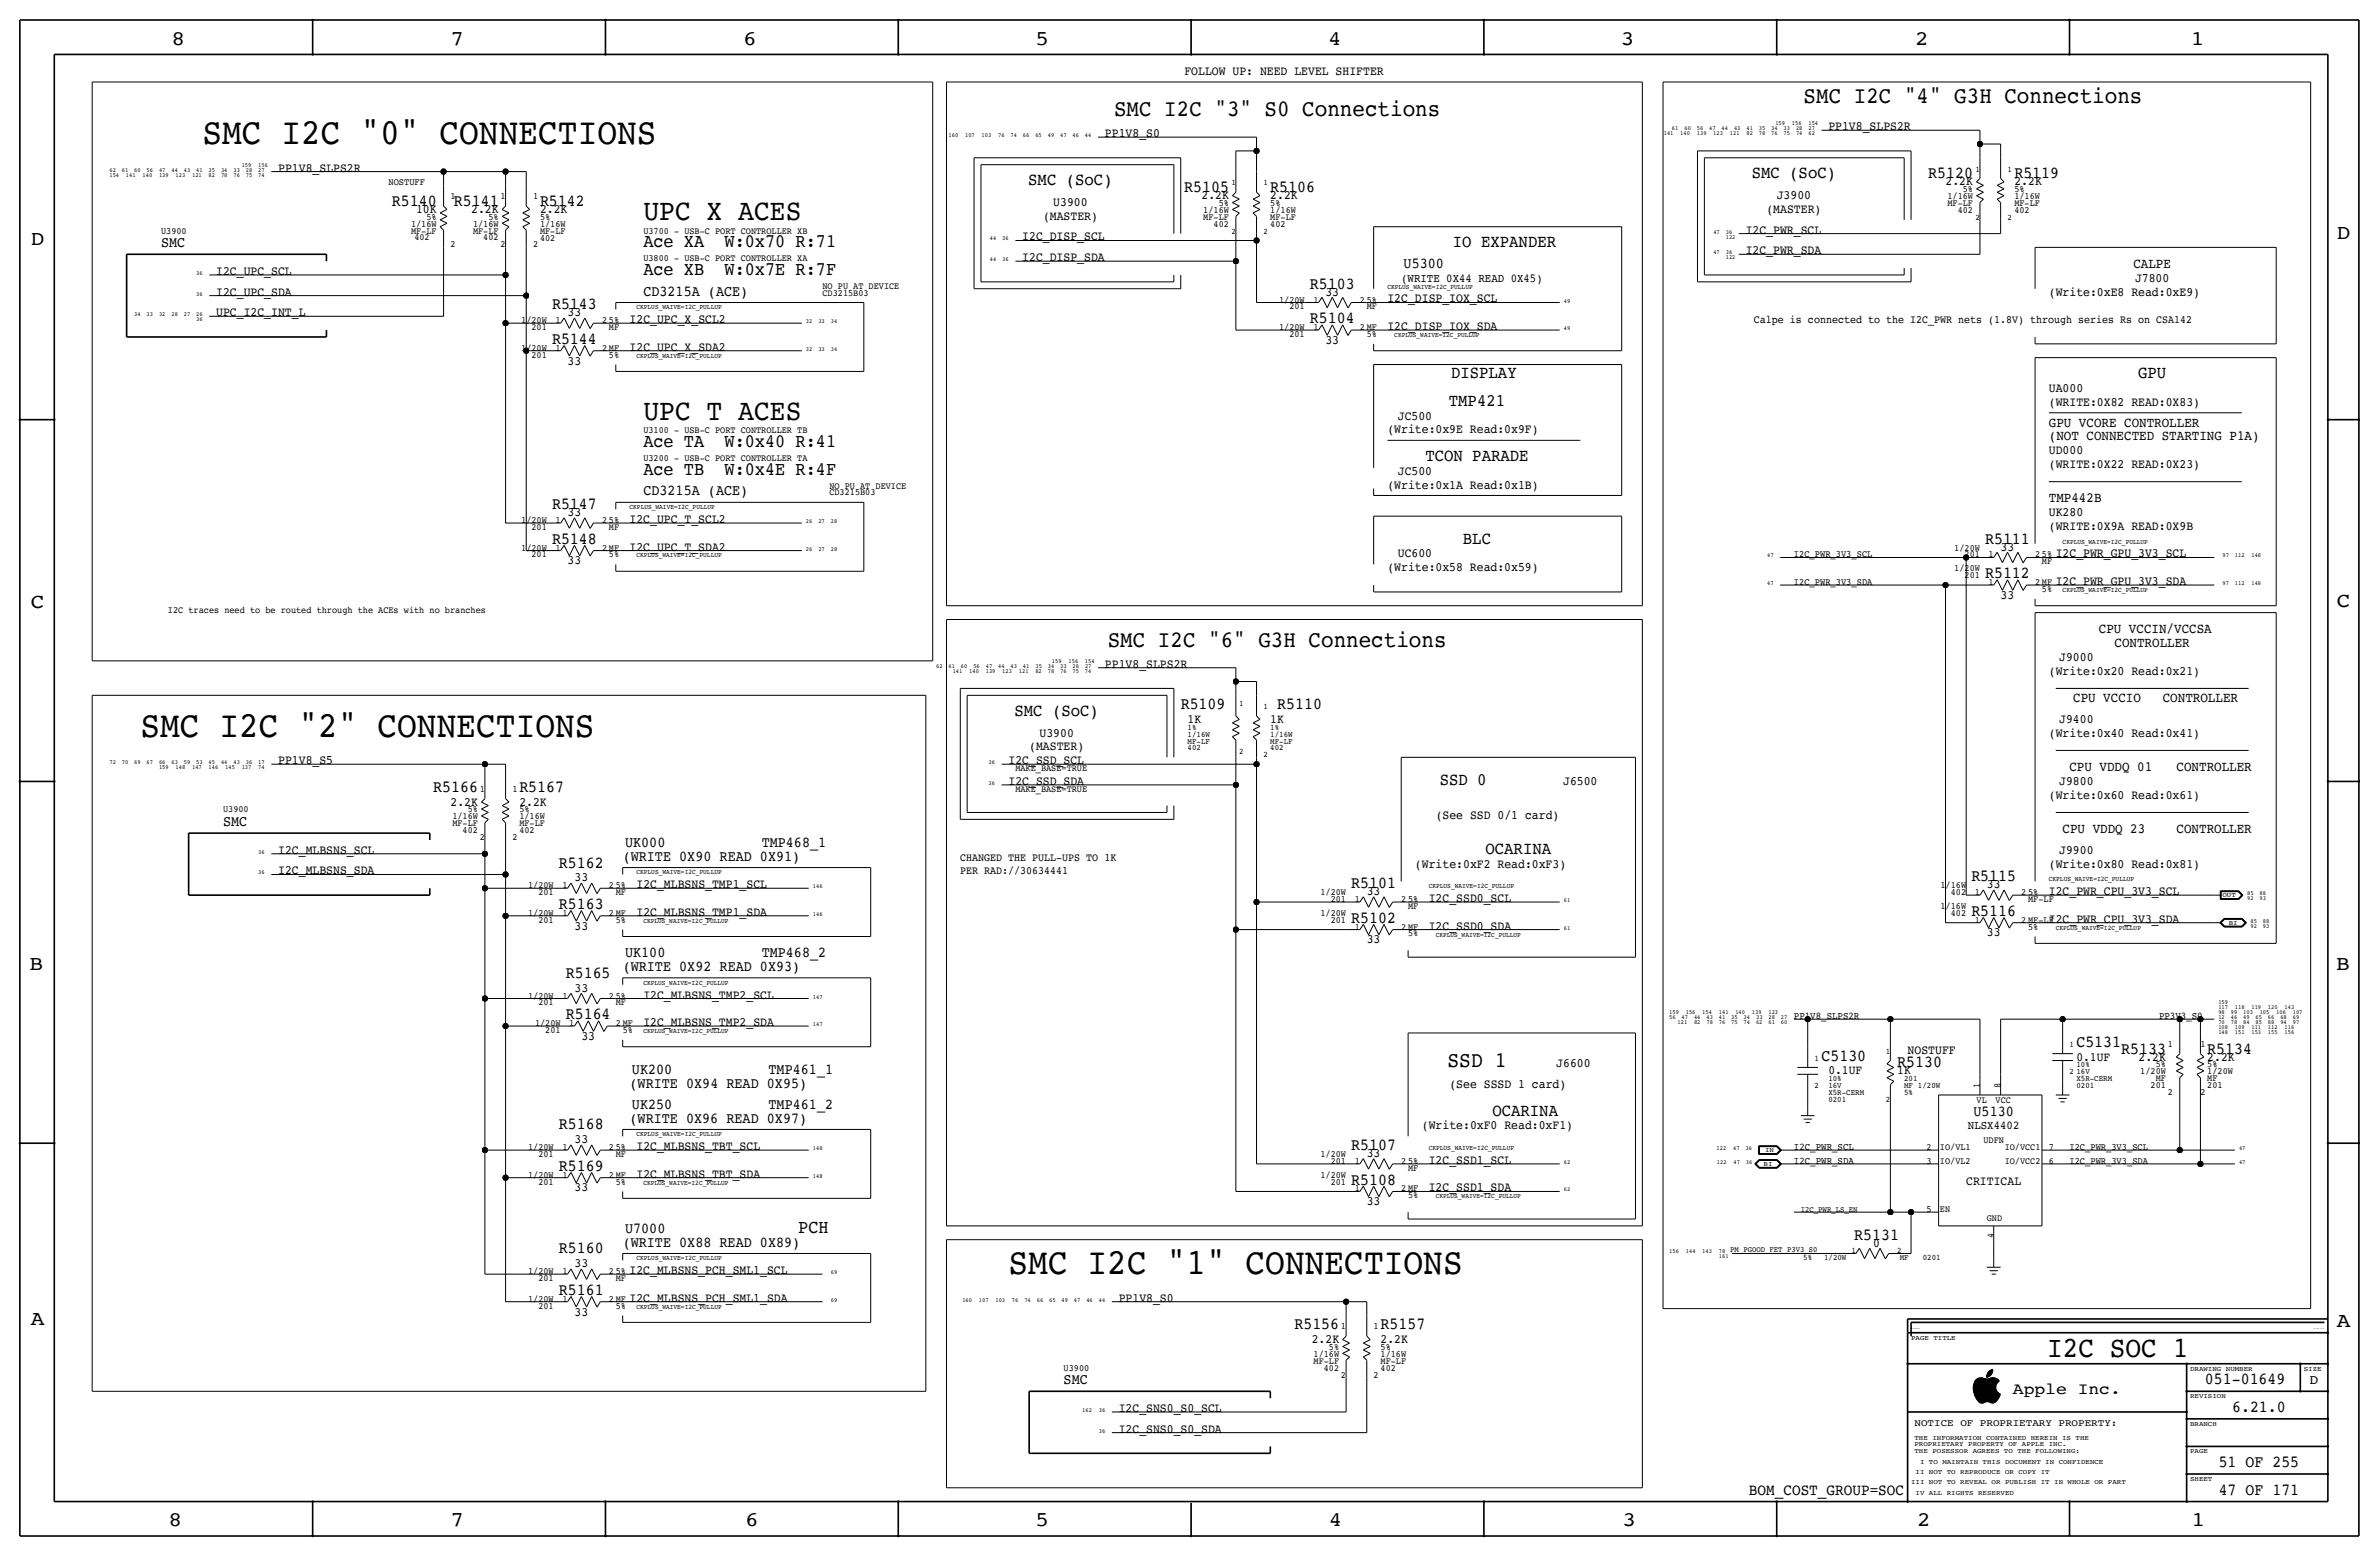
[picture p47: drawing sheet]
<svg xmlns="http://www.w3.org/2000/svg" width="877mm" height="574mm" viewBox="0 0 877 574" stroke-linecap="round" stroke-linejoin="round" font-family="sans-serif">
<defs><g id="words">
<g font-size="13.6">
<text x="74.6" y="53.1">SMC I2C &quot;0&quot; CONNECTIONS</text>
<text x="51.8" y="271.5">SMC I2C &quot;2&quot; CONNECTIONS</text>
<text x="371.8" y="469.6">SMC I2C &quot;1&quot; CONNECTIONS</text>
</g>
<g font-size="10.9">
<text x="237.2" y="81">UPC X ACES</text>
<text x="237.2" y="154.7">UPC T ACES</text>
</g>
<text font-size="10.8" x="754.7" y="500.1">I2C SOC 1</text>
<g font-size="8.6">
<text x="664.9" y="37.8">SMC I2C &quot;4&quot; G3H Connections</text>
<text x="410.7" y="42.9">SMC I2C &quot;3&quot; S0 Connections</text>
<text x="408.4" y="238.5">SMC I2C &quot;6&quot; G3H Connections</text>
</g>
<text font-size="8.1" x="533.7" y="393.4">SSD 1</text>
<g font-size="7.6">
<text x="63.2" y="16.5">8</text>
<text x="166.1" y="16.5">7</text>
<text x="274" y="16.5">6</text>
<text x="381.7" y="16.5">5</text>
<text x="489.7" y="16.5">4</text>
<text x="597.6" y="16.5">3</text>
<text x="706.1" y="16.5">2</text>
<text x="807.7" y="16.5">1</text>
<text x="861.5" y="88.1">D</text>
<text x="11.4" y="90.4">D</text>
<text x="11.4" y="224.3">C</text>
<text x="861.5" y="223.8">C</text>
<text x="10.8" y="357.6">B</text>
<text x="861.3" y="357.4">B</text>
<text x="11.3" y="488.4">A</text>
<text x="861.5" y="489.2">A</text>
<text x="62.2" y="562.6">8</text>
<text x="166" y="562.6">7</text>
<text x="274.8" y="562.6">6</text>
<text x="381.7" y="562.6">5</text>
<text x="489.9" y="562.6">4</text>
<text x="598.1" y="562.6">3</text>
<text x="706.8" y="562.6">2</text>
<text x="807.9" y="562.6">1</text>
</g>
<g font-size="7">
<text x="237.2" y="91.2">Ace XA</text>
<text x="267.1" y="91.2">W:0x70 R:71</text>
<text x="237.2" y="101.3">Ace XB</text>
<text x="267.1" y="101.3">W:0x7E R:7F</text>
<text x="237.2" y="164.8">Ace TA</text>
<text x="267.1" y="164.8">W:0x40 R:41</text>
<text x="237.2" y="175">Ace TB</text>
<text x="267.1" y="175">W:0x4E R:4F</text>
<text x="294.3" y="454.4">PCH</text>
</g>
<g font-size="6.5">
<text x="645.8" y="65.8">SMC (SoC)</text>
<text x="379.1" y="68.3">SMC (SoC)</text>
<text x="535.7" y="91.2">IO EXPANDER</text>
<text x="535" y="139.4">DISPLAY</text>
<text x="788.3" y="139.4">GPU</text>
<text x="534.1" y="149.6">TMP421</text>
<text x="525.5" y="169.9">TCON PARADE</text>
<text x="539.3" y="200.4">BLC</text>
<text x="374" y="263.9">SMC (SoC)</text>
<text x="530.8" y="289.3">SSD 0</text>
<text x="547.7" y="314.7">OCARINA</text>
<text x="550.2" y="411.2">OCARINA</text>
</g>
<g font-size="6.2">
<text x="710.9" y="65.8">R5120</text>
<text x="742.6" y="65.8">R5119</text>
<text x="436.6" y="70.9">R5105</text>
<text x="468.3" y="70.9">R5106</text>
<text x="144.5" y="75.9">R5140</text>
<text x="167.3" y="75.9">R5141</text>
<text x="199.1" y="75.9">R5142</text>
<text x="482.9" y="106.4">R5103</text>
<text x="203.5" y="114">R5143</text>
<text x="482.9" y="119.1">R5104</text>
<text x="203.5" y="126.7">R5144</text>
<text x="203.5" y="187.7">R5147</text>
<text x="203.5" y="200.4">R5148</text>
<text x="731.9" y="200.4">R5111</text>
<text x="731.9" y="213.1">R5112</text>
<text x="435.3" y="261.4">R5109</text>
<text x="470.9" y="261.4">R5110</text>
<text x="159.7" y="291.8">R5166</text>
<text x="191.5" y="291.8">R5167</text>
<text x="206.1" y="319.8">R5162</text>
<text x="498.2" y="327.4">R5101</text>
<text x="726.8" y="324.9">R5115</text>
<text x="206.1" y="335">R5163</text>
<text x="498.2" y="340.1">R5102</text>
<text x="726.8" y="337.6">R5116</text>
<text x="208.6" y="360.4">R5165</text>
<text x="208.6" y="375.7">R5164</text>
<text x="765.5" y="385.8">C5131</text>
<text x="782" y="388.4">R5133</text>
<text x="813.8" y="388.4">R5134</text>
<text x="671.5" y="390.9">C5130</text>
<text x="699.5" y="393.4">R5130</text>
<text x="206.1" y="416.3">R5168</text>
<text x="498.2" y="423.9">R5107</text>
<text x="206.1" y="431.5">R5169</text>
<text x="498.2" y="436.6">R5108</text>
<text x="683.6" y="456.9">R5131</text>
<text x="206.1" y="462">R5160</text>
<text x="206.1" y="477.3">R5161</text>
<text x="477.2" y="490">R5156</text>
<text x="509" y="490">R5157</text>
<text x="812.9" y="510.3">051-01649</text>
<text x="822.9" y="520.4">6.21.0</text>
<text x="818" y="540.8">51 OF 255</text>
<text x="818" y="550.9">47 OF 171</text>
</g>
<text font-size="6" x="742.1" y="513.9">Apple Inc.</text>
<text font-size="5.9" x="644.8" y="550.9">BOM_COST_GROUP=SOC</text>
<g font-size="5.6">
<text x="59.4" y="91.2">SMC</text>
<text x="517.5" y="98.8">U5300</text>
<text x="237.2" y="109">CD3215A (ACE)</text>
<text x="237.2" y="182.6">CD3215A (ACE)</text>
<text x="82.2" y="304.5">SMC</text>
<text x="229.6" y="317.2">(WRITE 0X90 READ 0X91)</text>
<text x="230.4" y="312.2">UK000</text>
<text x="280.8" y="312.2">TMP468_1</text>
<text x="230.4" y="352.8">UK100</text>
<text x="280.8" y="352.8">TMP468_2</text>
<text x="229.6" y="357.9">(WRITE 0X92 READ 0X93)</text>
<text x="233" y="396">UK200</text>
<text x="283.3" y="396">TMP461_1</text>
<text x="232.1" y="401.1">(WRITE 0X94 READ 0X95)</text>
<text x="232.1" y="413.8">(WRITE 0X96 READ 0X97)</text>
<text x="233" y="408.7">UK250</text>
<text x="283.3" y="408.7">TMP461_2</text>
<text x="727.6" y="411.2">U5130</text>
<text x="230.4" y="454.4">U7000</text>
<text x="229.6" y="459.5">(WRITE 0X88 READ 0X89)</text>
<text x="392.1" y="510.3">SMC</text>
</g>
<g font-size="5.2">
<text x="786.5" y="98.8">CALPE</text>
<text x="755.3" y="157.2">GPU VCORE CONTROLLER</text>
<text x="755.3" y="162.3">(NOT CONNECTED STARTING P1A)</text>
<text x="755.3" y="185.2">TMP442B</text>
<text x="773.8" y="233.4">CPU VCCIN/VCCSA</text>
<text x="779.6" y="238.5">CONTROLLER</text>
<text x="764.3" y="258.8">CPU VCCIO</text>
<text x="797.3" y="258.8">CONTROLLER</text>
<text x="762.9" y="284.2">CPU VDDQ 01</text>
<text x="802.4" y="284.2">CONTROLLER</text>
<text x="760.4" y="307.1">CPU VDDQ 23</text>
<text x="802.4" y="307.1">CONTROLLER</text>
</g>
<text font-size="5" x="851.5" y="510.3">D</text>
<g font-size="4.7">
<text x="436.7" y="27.7">FOLLOW UP: NEED LEVEL SHIFTER</text>
<text x="674.1" y="48">PP1V8_SLPS2R</text>
<text x="407.4" y="50.5">PP1V8_S0</text>
<text x="102.6" y="63.2">PP1V8_SLPS2R</text>
<text x="717.3" y="68.3">2.2K</text>
<text x="742.6" y="68.3">2.2K</text>
<text x="388.3" y="75.9">U3900</text>
<text x="442.9" y="73.4">2.2K</text>
<text x="468.3" y="73.4">2.2K</text>
<text x="655" y="73.4">J3900</text>
<text x="153.4" y="78.5">10K</text>
<text x="173.7" y="78.5">2.2K</text>
<text x="199.1" y="78.5">2.2K</text>
<text x="384.5" y="81">(MASTER)</text>
<text x="651.2" y="78.5">(MASTER)</text>
<text x="376.9" y="88.6">I2C_DISP_SCL</text>
<text x="643.6" y="86.1">I2C_PWR_SCL</text>
<text x="643.6" y="93.7">I2C_PWR_SDA</text>
<text x="79.7" y="101.3">I2C_UPC_SCL</text>
<text x="376.9" y="96.3">I2C_DISP_SDA</text>
<text x="787.1" y="103.9">J7800</text>
<text x="79.7" y="109">I2C_UPC_SDA</text>
<text x="488.7" y="109">33</text>
<text x="511.5" y="111.5">I2C_DISP_IOX_SCL</text>
<text x="755.3" y="109">(Write:0xE8 Read:0xE9)</text>
<text x="79.7" y="116.6">UPC_I2C_INT_L</text>
<text x="209.3" y="116.6">33</text>
<text x="232.1" y="119.1">I2C_UPC_X_SCL2</text>
<text x="511.5" y="121.7">I2C_DISP_IOX_SDA</text>
<text x="232.1" y="129.3">I2C_UPC_X_SDA2</text>
<text x="488.7" y="126.7">33</text>
<text x="209.3" y="134.4">33</text>
<text x="755.3" y="149.6">(WRITE:0X82 READ:0X83)</text>
<text x="755.3" y="144.5">UA000</text>
<text x="515.3" y="154.7">JC500</text>
<text x="511.5" y="159.8">(Write:0x9E Read:0x9F)</text>
<text x="755.3" y="167.4">UD000</text>
<text x="755.3" y="172.5">(WRITE:0X22 READ:0X23)</text>
<text x="515.3" y="175">JC500</text>
<text x="511.5" y="180.1">(Write:0x1A Read:0x1B)</text>
<text x="209.3" y="190.2">33</text>
<text x="755.3" y="190.2">UK280</text>
<text x="232.1" y="192.8">I2C_UPC_T_SCL2</text>
<text x="755.3" y="195.3">(WRITE:0X9A READ:0X9B</text>
<text x="232.1" y="202.9">I2C_UPC_T_SDA2</text>
<text x="737.6" y="202.9">33</text>
<text x="209.3" y="208">33</text>
<text x="515.3" y="205.5">UC600</text>
<text x="757.9" y="205.5">I2C_PWR_GPU_3V3_SCL</text>
<text x="511.5" y="210.6">(Write:0x58 Read:0x59)</text>
<text x="757.9" y="215.6">I2C_PWR_GPU_3V3_SDA</text>
<text x="737.6" y="220.7">33</text>
<text x="759.2" y="243.6">J9000</text>
<text x="407.4" y="246.1">PP1V8_SLPS2R</text>
<text x="755.3" y="248.7">(Write:0x20 Read:0x21)</text>
<text x="437.8" y="266.4">1K</text>
<text x="468.3" y="266.4">1K</text>
<text x="759.2" y="266.4">J9400</text>
<text x="383.2" y="271.5">U3900</text>
<text x="755.3" y="271.5">(Write:0x40 Read:0x41)</text>
<text x="102.6" y="281.7">PP1V8_S5</text>
<text x="371.8" y="281.7">I2C_SSD_SCL</text>
<text x="379.4" y="276.6">(MASTER)</text>
<text x="371.8" y="289.3">I2C_SSD_SDA</text>
<text x="576.3" y="289.3">J6500</text>
<text x="759.2" y="289.3">J9800</text>
<text x="166.1" y="296.9">2.2K</text>
<text x="191.5" y="296.9">2.2K</text>
<text x="755.3" y="294.4">(Write:0x60 Read:0x61)</text>
<text x="529.3" y="302">(See SSD 0/1 card)</text>
<text x="102.6" y="314.7">I2C_MLBSNS_SCL</text>
<text x="759.2" y="314.7">J9900</text>
<text x="102.6" y="322.3">I2C_MLBSNS_SDA</text>
<text x="521.7" y="319.8">(Write:0xF2 Read:0xF3)</text>
<text x="755.3" y="319.8">(Write:0x80 Read:0x81)</text>
<text x="211.8" y="324.9">33</text>
<text x="234.6" y="327.4">I2C_MLBSNS_TMP1_SCL</text>
<text x="503.9" y="329.9">33</text>
<text x="732.5" y="327.4">33</text>
<text x="755.3" y="329.9">I2C_PWR_CPU_3V3_SCL</text>
<text x="526.7" y="332.5">I2C_SSD0_SCL</text>
<text x="234.6" y="337.6">I2C_MLBSNS_TMP1_SDA</text>
<text x="755.3" y="340.1">I2C_PWR_CPU_3V3_SDA</text>
<text x="211.8" y="342.6">33</text>
<text x="503.9" y="347.7">33</text>
<text x="526.7" y="342.6">I2C_SSD0_SDA</text>
<text x="732.5" y="345.2">33</text>
<text x="211.8" y="365.5">33</text>
<text x="237.2" y="368">I2C_MLBSNS_TMP2_SCL</text>
<text x="214.3" y="383.3">33</text>
<text x="237.2" y="378.2">I2C_MLBSNS_TMP2_SDA</text>
<text x="703.3" y="388.4">NOSTUFF</text>
<text x="573.7" y="393.4">J6600</text>
<text x="674.1" y="396">0.1UF</text>
<text x="699.5" y="396">1K</text>
<text x="765.5" y="390.9">0.1UF</text>
<text x="788.4" y="390.9">2.2K</text>
<text x="813.8" y="390.9">2.2K</text>
<text x="534.4" y="401.1">(See SSSD 1 card)</text>
<text x="524.2" y="416.3">(Write:0xF0 Read:0xF1)</text>
<text x="211.8" y="421.4">33</text>
<text x="234.6" y="423.9">I2C_MLBSNS_TBT_SCL</text>
<text x="503.9" y="426.5">33</text>
<text x="526.7" y="429">I2C_SSD1_SCL</text>
<text x="234.6" y="434.1">I2C_MLBSNS_TBT_SDA</text>
<text x="724.9" y="436.6">CRITICAL</text>
<text x="211.8" y="439.2">33</text>
<text x="526.7" y="439.2">I2C_SSD1_SDA</text>
<text x="503.9" y="444.2">33</text>
<text x="690.6" y="459.5">0</text>
<text x="211.8" y="467.1">33</text>
<text x="232.1" y="469.6">I2C_MLBSNS_PCH_SML1_SCL</text>
<text x="232.1" y="479.8">I2C_MLBSNS_PCH_SML1_SDA</text>
<text x="412.4" y="479.8">PP1V8_S0</text>
<text x="211.8" y="484.9">33</text>
<text x="483.6" y="495">2.2K</text>
<text x="509" y="495">2.2K</text>
<text x="412.4" y="520.4">I2C_SNS0_S0_SCL</text>
<text x="412.4" y="528.1">I2C_SNS0_S0_SDA</text>
</g>
<g font-size="4.4">
<text x="516.6" y="103.9">(WRITE 0X44 READ 0X45)</text>
<text x="725.5" y="416.3">NLSX4402</text>
</g>
<g font-size="4.1">
<text x="646.6" y="119.1">Calpe is connected to the I2C_PWR nets (1.8V) through series Rs on CSA142</text>
<text x="354" y="317.2">CHANGED THE PULL-UPS TO 1K</text>
<text x="354" y="322.3">PER RAD://30634441</text>
</g>
<g font-size="3.8">
<text x="661.4" y="375.7">PP1V8_SLPS2R</text>
<text x="796" y="375.7">PP3V3_S0</text>
<text x="661.4" y="423.9">I2C_PWR_SCL</text>
<text x="661.4" y="429">I2C_PWR_SDA</text>
</g>
<text font-size="3.7" x="705.8" y="525.5">NOTICE OF PROPRIETARY PROPERTY:</text>
<g font-size="3.6">
<text x="143.2" y="68.3">NOSTUFF</text>
<text x="661.4" y="205.5">I2C_PWR_3V3_SCL</text>
<text x="661.4" y="215.6">I2C_PWR_3V3_SDA</text>
<text x="763" y="423.9">I2C_PWR_3V3_SCL</text>
<text x="763" y="429">I2C_PWR_3V3_SDA</text>
</g>
<g font-size="3.5">
<text x="723.6" y="70.9">5%</text>
<text x="742.6" y="70.9">5%</text>
<text x="166.1" y="73.4">1</text>
<text x="184.5" y="73.4">1</text>
<text x="196.5" y="73.4">1</text>
<text x="449.3" y="75.9">5%</text>
<text x="468.3" y="75.9">5%</text>
<text x="717.9" y="73.4">1/16W</text>
<text x="717.9" y="75.9">MF-LF</text>
<text x="742.6" y="73.4">1/16W</text>
<text x="742.6" y="75.9">MF-LF</text>
<text x="151.5" y="83.6">1/16W</text>
<text x="157.2" y="81">5%</text>
<text x="174.4" y="83.6">1/16W</text>
<text x="180.1" y="81">5%</text>
<text x="199.1" y="81">5%</text>
<text x="199.1" y="83.6">1/16W</text>
<text x="443.6" y="78.5">1/16W</text>
<text x="443.6" y="81">MF-LF</text>
<text x="447.4" y="83.6">402</text>
<text x="468.3" y="81">MF-LF</text>
<text x="468.3" y="83.6">402</text>
<text x="468.3" y="78.5">1/16W</text>
<text x="721.7" y="78.5">402</text>
<text x="742.6" y="78.5">402</text>
<text x="59.4" y="86.1">U3900</text>
<text x="151.5" y="86.1">MF-LF</text>
<text x="152.8" y="88.6">402</text>
<text x="174.4" y="86.1">MF-LF</text>
<text x="178.2" y="88.6">402</text>
<text x="199.1" y="86.1">MF-LF</text>
<text x="199.1" y="88.6">402</text>
<text x="237.2" y="86.1">U3700 - USB-C PORT CONTROLLER XB</text>
<text x="166.1" y="91.2">2</text>
<text x="184.5" y="91.2">2</text>
<text x="196.5" y="91.2">2</text>
<text x="237.2" y="96.3">U3800 - USB-C PORT CONTROLLER XA</text>
<text x="303.2" y="106.4">NO PU AT DEVICE</text>
<text x="303.2" y="109">CD3215B03</text>
<text x="471.6" y="111.5">1/20W</text>
<text x="484.2" y="111.5">1</text>
<text x="501.3" y="111.5">2</text>
<text x="503.9" y="111.5">5%</text>
<text x="192.2" y="119.1">1/20W</text>
<text x="204.8" y="119.1">1</text>
<text x="221.9" y="119.1">2</text>
<text x="224.5" y="119.1">5%</text>
<text x="475.4" y="114">201</text>
<text x="503.9" y="114">MF</text>
<text x="196" y="121.7">201</text>
<text x="224.5" y="121.7">MF</text>
<text x="471.6" y="121.7">1/20W</text>
<text x="475.4" y="124.2">201</text>
<text x="484.2" y="121.7">1</text>
<text x="501.3" y="121.7">2 MF</text>
<text x="503.9" y="124.2">5%</text>
<text x="192.2" y="129.3">1/20W</text>
<text x="196" y="131.8">201</text>
<text x="204.8" y="129.3">1</text>
<text x="221.9" y="129.3">2 MF</text>
<text x="224.5" y="131.8">5%</text>
<text x="237.2" y="159.8">U3100 - USB-C PORT CONTROLLER TB</text>
<text x="237.2" y="169.9">U3200 - USB-C PORT CONTROLLER TA</text>
<text x="305.8" y="182.6">CD3215B03</text>
<text x="305.8" y="180.1">NO PU AT DEVICE</text>
<text x="192.2" y="192.8">1/20W</text>
<text x="196" y="195.3">201</text>
<text x="204.8" y="192.8">1</text>
<text x="221.9" y="192.8">2</text>
<text x="224.5" y="192.8">5%</text>
<text x="224.5" y="195.3">MF</text>
<text x="192.2" y="202.9">1/20W</text>
<text x="204.8" y="202.9">1</text>
<text x="221.9" y="202.9">2 MF</text>
<text x="720.5" y="202.9">1/20W</text>
<text x="196" y="205.5">201</text>
<text x="224.5" y="205.5">5%</text>
<text x="724.3" y="205.5">201</text>
<text x="733.1" y="205.5">1</text>
<text x="750.3" y="205.5">2</text>
<text x="752.8" y="208">MF</text>
<text x="752.8" y="205.5">5%</text>
<text x="720.5" y="210.6">1/20W</text>
<text x="724.3" y="213.1">201</text>
<text x="733.1" y="215.6">1</text>
<text x="750.3" y="215.6">2 MF</text>
<text x="752.8" y="218.2">5%</text>
<text x="61.9" y="225.8">I2C traces need to be routed through the ACEs with no branches</text>
<text x="374.3" y="284.2">MAKE_BASE=TRUE</text>
<text x="176.9" y="291.8">1</text>
<text x="188.9" y="291.8">1</text>
<text x="374.3" y="291.8">MAKE_BASE=TRUE</text>
<text x="82.2" y="299.5">U3900</text>
<text x="172.4" y="299.5">5%</text>
<text x="191.5" y="299.5">5%</text>
<text x="166.8" y="304.5">MF-LF</text>
<text x="166.8" y="302">1/16W</text>
<text x="191.5" y="304.5">MF-LF</text>
<text x="191.5" y="302">1/16W</text>
<text x="170.6" y="307.1">402</text>
<text x="176.9" y="309.6">2</text>
<text x="188.9" y="309.6">2</text>
<text x="191.5" y="307.1">402</text>
<text x="194.7" y="327.4">1/20W</text>
<text x="198.5" y="329.9">201</text>
<text x="207.4" y="327.4">1</text>
<text x="224.5" y="327.4">2</text>
<text x="227" y="329.9">MF</text>
<text x="227" y="327.4">5%</text>
<text x="486.8" y="329.9">1/20W</text>
<text x="715.4" y="327.4">1/16W</text>
<text x="719.2" y="329.9">402</text>
<text x="728.1" y="329.9">1</text>
<text x="745.2" y="329.9">2</text>
<text x="747.7" y="329.9">5%</text>
<text x="490.6" y="332.5">201</text>
<text x="499.5" y="332.5">1</text>
<text x="516.6" y="332.5">2</text>
<text x="519.1" y="332.5">5%</text>
<text x="519.1" y="335">MF</text>
<text x="715.4" y="335">1/16W</text>
<text x="747.7" y="332.5">MF-LF</text>
<text x="194.7" y="337.6">1/20W</text>
<text x="198.5" y="340.1">201</text>
<text x="207.4" y="337.6">1</text>
<text x="224.5" y="337.6">2 MF</text>
<text x="227" y="340.1">5%</text>
<text x="486.8" y="337.6">1/20W</text>
<text x="490.6" y="340.1">201</text>
<text x="719.2" y="337.6">402</text>
<text x="728.1" y="340.1">1</text>
<text x="745.2" y="340.1">2 MF-LF</text>
<text x="499.5" y="342.6">1</text>
<text x="516.6" y="342.6">2 MF</text>
<text x="519.1" y="345.2">5%</text>
<text x="747.7" y="342.6">5%</text>
<text x="194.7" y="368">1/20W</text>
<text x="198.5" y="370.6">201</text>
<text x="207.4" y="368">1</text>
<text x="224.5" y="368">2</text>
<text x="227" y="370.6">MF</text>
<text x="227" y="368">5%</text>
<text x="197.3" y="378.2">1/20W</text>
<text x="201" y="380.7">201</text>
<text x="209.9" y="378.2">1</text>
<text x="227" y="378.2">2 MF</text>
<text x="229.6" y="380.7">5%</text>
<text x="799.2" y="385.8">1</text>
<text x="811.2" y="385.8">1</text>
<text x="789.1" y="396">1/20W</text>
<text x="794.7" y="393.4">5%</text>
<text x="813.8" y="393.4">5%</text>
<text x="813.8" y="396">1/20W</text>
<text x="729.9" y="401.1" transform="rotate(-90 729.9 401.1)">1</text>
<text x="737.6" y="401.1" transform="rotate(-90 737.6 401.1)">8</text>
<text x="792.9" y="401.1">201</text>
<text x="794.7" y="398.5">MF</text>
<text x="813.8" y="398.5">MF</text>
<text x="813.8" y="401.1">201</text>
<text x="728.7" y="406.7">VL</text>
<text x="735.7" y="406.7">VCC</text>
<text x="799.2" y="403.6">2</text>
<text x="811.2" y="403.6">2</text>
<text x="194.7" y="423.9">1/20W</text>
<text x="207.4" y="423.9">1</text>
<text x="224.5" y="423.9">2</text>
<text x="227" y="423.9">5%</text>
<text x="710.3" y="423.9">2</text>
<text x="715.2" y="423.9">IO/VL1</text>
<text x="731.2" y="421.4">UDFN</text>
<text x="739.1" y="423.9">IO/VCC1</text>
<text x="755.3" y="423.9">7</text>
<text x="198.5" y="426.5">201</text>
<text x="227" y="426.5">MF</text>
<text x="486.8" y="426.5">1/20W</text>
<text x="490.6" y="429">201</text>
<text x="499.5" y="429">1</text>
<text x="516.6" y="429">2</text>
<text x="519.1" y="431.5">MF</text>
<text x="519.1" y="429">5%</text>
<text x="710.3" y="429">3</text>
<text x="715.2" y="429">IO/VL2</text>
<text x="739.1" y="429">IO/VCC2</text>
<text x="755.3" y="429">6</text>
<text x="194.7" y="434.1">1/20W</text>
<text x="198.5" y="436.6">201</text>
<text x="207.4" y="434.1">1</text>
<text x="224.5" y="434.1">2 MF</text>
<text x="227" y="436.6">5%</text>
<text x="486.8" y="434.1">1/20W</text>
<text x="490.6" y="436.6">201</text>
<text x="499.5" y="439.2">1</text>
<text x="516.6" y="439.2">2 MF</text>
<text x="519.1" y="441.7">5%</text>
<text x="710.3" y="446.8">5</text>
<text x="715.2" y="446.8">EN</text>
<text x="732.5" y="450.1">GND</text>
<text x="735" y="456.3" transform="rotate(-90 735 456.3)">4</text>
<text x="194.7" y="469.6">1/20W</text>
<text x="198.5" y="472.2">201</text>
<text x="207.4" y="469.6">1</text>
<text x="224.5" y="469.6">2</text>
<text x="227" y="469.6">5%</text>
<text x="227" y="472.2">MF</text>
<text x="194.7" y="479.8">1/20W</text>
<text x="207.4" y="479.8">1</text>
<text x="224.5" y="479.8">2 MF</text>
<text x="198.5" y="482.3">201</text>
<text x="227" y="482.3">5%</text>
<text x="494.4" y="490">1</text>
<text x="506.4" y="490">1</text>
<text x="489.9" y="497.6">5%</text>
<text x="509" y="497.6">5%</text>
<text x="484.3" y="502.7">MF-LF</text>
<text x="484.3" y="500.1">1/16W</text>
<text x="509" y="502.7">MF-LF</text>
<text x="509" y="500.1">1/16W</text>
<text x="392.1" y="505.2">U3900</text>
<text x="488.1" y="505.2">402</text>
<text x="494.4" y="507.7">2</text>
<text x="506.4" y="507.7">2</text>
<text x="509" y="505.2">402</text>
</g>
<g font-size="3.1">
<text x="728.3" y="63.2">1</text>
<text x="740.1" y="63.2">1</text>
<text x="454" y="68.3">1</text>
<text x="465.8" y="68.3">1</text>
<text x="728.3" y="81">2</text>
<text x="740.1" y="81">2</text>
<text x="454" y="86.1">2</text>
<text x="465.8" y="86.1">2</text>
<text x="456.9" y="260.1">1</text>
<text x="465.8" y="261.4">1</text>
<text x="437.8" y="269">1%</text>
<text x="468.3" y="269">1%</text>
<text x="437.8" y="271.5">1/16W</text>
<text x="437.8" y="274.1">MF-LF</text>
<text x="468.3" y="274.1">MF-LF</text>
<text x="468.3" y="271.5">1/16W</text>
<text x="437.8" y="276.6">402</text>
<text x="456.9" y="277.9">2</text>
<text x="465.8" y="279.1">2</text>
<text x="468.3" y="276.6">402</text>
<text x="695.3" y="388.4">1</text>
<text x="763" y="385.8">1</text>
<text x="669" y="390.9">1</text>
<text x="763" y="396">2</text>
<text x="765.5" y="396">16V</text>
<text x="765.5" y="393.4">10%</text>
<text x="669" y="401.1">2</text>
<text x="674.1" y="398.5">10%</text>
<text x="674.1" y="401.1">16V</text>
<text x="702" y="398.5">201</text>
<text x="702" y="401.1">MF 1/20W</text>
<text x="765.5" y="401.1">0201</text>
<text x="765.5" y="398.5">X5R-CERM</text>
<text x="674.1" y="406.1">0201</text>
<text x="674.1" y="403.6">X5R-CERM</text>
<text x="695.3" y="406.1">2</text>
<text x="702" y="403.6">5%</text>
<text x="664.8" y="464.6">5%</text>
<text x="672.5" y="464.6">1/20W</text>
<text x="682.6" y="462">1</text>
<text x="699.5" y="462">2</text>
<text x="700.4" y="464.6">MF</text>
<text x="708.9" y="464.6">0201</text>
</g>
<g font-size="3">
<text x="663.9" y="446.8">I2C_PWR_LS_EN</text>
<text x="637.9" y="461.6">PM_PGOOD_FET_P3V3_S0</text>
</g>
<g font-size="2.6">
<text x="511.5" y="106.4">CKPLUS_WAIVE=I2C_PULLUP</text>
<text x="234.6" y="114">CKPLUS_WAIVE=I2C_PULLUP</text>
<text x="514" y="124.2">CKPLUS_WAIVE=I2C_PULLUP</text>
<text x="234.6" y="131.8">CKPLUS_WAIVE=I2C_PULLUP</text>
<text x="232.1" y="187.7">CKPLUS_WAIVE=I2C_PULLUP</text>
<text x="760.4" y="200.4">CKPLUS_WAIVE=I2C_PULLUP</text>
<text x="234.6" y="205.5">CKPLUS_WAIVE=I2C_PULLUP</text>
<text x="760.4" y="218.2">CKPLUS_WAIVE=I2C_PULLUP</text>
<text x="234.6" y="322.3">CKPLUS_WAIVE=I2C_PULLUP</text>
<text x="526.7" y="327.4">CKPLUS_WAIVE=I2C_PULLUP</text>
<text x="755.3" y="324.9">CKPLUS_WAIVE=I2C_PULLUP</text>
<text x="237.2" y="340.1">CKPLUS_WAIVE=I2C_PULLUP</text>
<text x="529.3" y="345.2">CKPLUS_WAIVE=I2C_PULLUP</text>
<text x="757.9" y="342.6">CKPLUS_WAIVE=I2C_PULLUP</text>
<text x="237.2" y="363">CKPLUS_WAIVE=I2C_PULLUP</text>
<text x="237.2" y="380.7">CKPLUS_WAIVE=I2C_PULLUP</text>
<text x="234.6" y="418.8">CKPLUS_WAIVE=I2C_PULLUP</text>
<text x="526.7" y="423.9">CKPLUS_WAIVE=I2C_PULLUP</text>
<text x="237.2" y="436.6">CKPLUS_WAIVE=I2C_PULLUP</text>
<text x="529.3" y="441.7">CKPLUS_WAIVE=I2C_PULLUP</text>
<text x="234.6" y="464.6">CKPLUS_WAIVE=I2C_PULLUP</text>
<text x="234.6" y="482.3">CKPLUS_WAIVE=I2C_PULLUP</text>
</g>
<g font-size="2.5">
<text x="819.4" y="330.7">OUT</text>
<text x="821.6" y="340.9">BI</text>
<text x="650.7" y="424.7">IN</text>
<text x="650.2" y="429.8">BI</text>
<text x="704.5" y="493.8">PAGE TITLE</text>
<text x="807.4" y="505.2">DRAWING NUMBER</text>
<text x="849.3" y="505.2">SIZE</text>
<text x="807.4" y="515.4">REVISION</text>
<text x="807.4" y="525.5">BRANCH</text>
<text x="705.8" y="533.1">PROPRIETARY PROPERTY OF APPLE INC.</text>
<text x="705.8" y="530.6">THE INFORMATION CONTAINED HEREIN IS THE</text>
<text x="705.8" y="535.7">THE POSESSOR AGREES TO THE FOLLOWING:</text>
<text x="707.8" y="539.5">I TO MAINTAIN THIS DOCUMENT IN CONFIDENCE</text>
<text x="807.4" y="535.7">PAGE</text>
<text x="706.2" y="543.3">II NOT TO REPRODUCE OR COPY IT</text>
<text x="807.4" y="545.8">SHEET</text>
<text x="704.5" y="547.1">III NOT TO REVEAL OR PUBLISH IT IN WHOLE OR PART</text>
<text x="706.2" y="550.9">IV ALL RIGHTS RESERVED</text>
</g>
<g font-size="2.3">
<text x="654.5" y="46.2">159</text>
<text x="660.6" y="46.2">156</text>
<text x="666.7" y="46.2">154</text>
<text x="349.7" y="50.5">160</text>
<text x="355.8" y="50.5">107</text>
<text x="361.9" y="50.5">103</text>
<text x="368" y="50.5">76</text>
<text x="372.6" y="50.5">74</text>
<text x="377.1" y="50.5">66</text>
<text x="381.7" y="50.5">65</text>
<text x="386.3" y="50.5">49</text>
<text x="390.9" y="50.5">47</text>
<text x="395.4" y="50.5">46</text>
<text x="400" y="50.5">44</text>
<text x="613.4" y="49.8">141</text>
<text x="616.4" y="48">61</text>
<text x="619.5" y="49.8">140</text>
<text x="621" y="48">60</text>
<text x="625.6" y="49.8">139</text>
<text x="625.6" y="48">56</text>
<text x="630.1" y="48">47</text>
<text x="631.7" y="49.8">123</text>
<text x="634.7" y="48">44</text>
<text x="637.7" y="49.8">121</text>
<text x="639.3" y="48">43</text>
<text x="643.8" y="49.8">82</text>
<text x="643.8" y="48">41</text>
<text x="648.4" y="49.8">78</text>
<text x="648.4" y="48">35</text>
<text x="653" y="49.8">76</text>
<text x="653" y="48">34</text>
<text x="657.6" y="49.8">75</text>
<text x="657.6" y="48">33</text>
<text x="662.1" y="49.8">74</text>
<text x="662.1" y="48">28</text>
<text x="666.7" y="49.8">62</text>
<text x="666.7" y="48">27</text>
<text x="40.3" y="63.2">62</text>
<text x="40.3" y="65.1">154</text>
<text x="44.9" y="63.2">61</text>
<text x="46.4" y="65.1">141</text>
<text x="49.5" y="63.2">60</text>
<text x="52.5" y="65.1">140</text>
<text x="54.1" y="63.2">56</text>
<text x="58.6" y="65.1">139</text>
<text x="58.6" y="63.2">47</text>
<text x="63.2" y="63.2">44</text>
<text x="64.7" y="65.1">123</text>
<text x="67.8" y="63.2">43</text>
<text x="70.8" y="65.1">121</text>
<text x="72.3" y="63.2">41</text>
<text x="76.9" y="65.1">82</text>
<text x="76.9" y="63.2">35</text>
<text x="81.5" y="65.1">78</text>
<text x="81.5" y="63.2">34</text>
<text x="86.1" y="65.1">76</text>
<text x="86.1" y="63.2">33</text>
<text x="89.1" y="61.4">159</text>
<text x="90.6" y="65.1">75</text>
<text x="90.6" y="63.2">28</text>
<text x="95.2" y="65.1">74</text>
<text x="95.2" y="61.4">156</text>
<text x="95.2" y="63.2">27</text>
<text x="364.9" y="88.6">44</text>
<text x="369.5" y="88.6">36</text>
<text x="631.7" y="86.1">47</text>
<text x="636.2" y="87.9">122</text>
<text x="636.2" y="86.1">36</text>
<text x="631.7" y="93.7">47</text>
<text x="636.2" y="95.6">122</text>
<text x="636.2" y="93.7">36</text>
<text x="72.3" y="101.3">36</text>
<text x="364.9" y="96.3">44</text>
<text x="369.5" y="96.3">36</text>
<text x="72.3" y="109">36</text>
<text x="576.5" y="111.5">49</text>
<text x="49.5" y="116.6">34</text>
<text x="54.1" y="116.6">33</text>
<text x="58.6" y="116.6">32</text>
<text x="63.2" y="116.6">28</text>
<text x="67.8" y="116.6">27</text>
<text x="72.3" y="118.4">36</text>
<text x="72.3" y="116.6">26</text>
<text x="297.1" y="119.1">32</text>
<text x="301.7" y="119.1">33</text>
<text x="306.3" y="119.1">34</text>
<text x="576.5" y="121.7">49</text>
<text x="297.1" y="129.3">32</text>
<text x="301.7" y="129.3">33</text>
<text x="306.3" y="129.3">34</text>
<text x="297.1" y="192.8">26</text>
<text x="301.7" y="192.8">27</text>
<text x="306.3" y="192.8">28</text>
<text x="297.1" y="202.9">26</text>
<text x="301.7" y="202.9">27</text>
<text x="306.3" y="202.9">28</text>
<text x="651.5" y="205.5">47</text>
<text x="819.4" y="205.5">97</text>
<text x="823.9" y="205.5">112</text>
<text x="830" y="205.5">148</text>
<text x="651.5" y="215.6">47</text>
<text x="819.4" y="215.6">97</text>
<text x="823.9" y="215.6">112</text>
<text x="830" y="215.6">148</text>
<text x="387.8" y="244.3">159</text>
<text x="393.9" y="244.3">156</text>
<text x="400" y="244.3">154</text>
<text x="345.1" y="246.1">62</text>
<text x="349.7" y="246.1">61</text>
<text x="351.2" y="248">141</text>
<text x="354.3" y="246.1">60</text>
<text x="357.3" y="248">140</text>
<text x="358.9" y="246.1">56</text>
<text x="363.4" y="248">139</text>
<text x="363.4" y="246.1">47</text>
<text x="368" y="246.1">44</text>
<text x="369.5" y="248">123</text>
<text x="372.6" y="246.1">43</text>
<text x="375.6" y="248">121</text>
<text x="377.1" y="246.1">41</text>
<text x="381.7" y="248">82</text>
<text x="381.7" y="246.1">35</text>
<text x="386.3" y="248">78</text>
<text x="386.3" y="246.1">34</text>
<text x="390.9" y="248">76</text>
<text x="390.9" y="246.1">33</text>
<text x="395.4" y="248">75</text>
<text x="395.4" y="246.1">28</text>
<text x="400" y="248">74</text>
<text x="400" y="246.1">27</text>
<text x="40.3" y="281.7">72</text>
<text x="44.9" y="281.7">70</text>
<text x="49.5" y="281.7">69</text>
<text x="54.1" y="281.7">67</text>
<text x="58.6" y="281.7">66</text>
<text x="63.2" y="281.7">63</text>
<text x="67.8" y="281.7">59</text>
<text x="72.3" y="281.7">53</text>
<text x="76.9" y="281.7">45</text>
<text x="81.5" y="281.7">44</text>
<text x="86.1" y="281.7">43</text>
<text x="90.6" y="281.7">36</text>
<text x="95.2" y="281.7">17</text>
<text x="364.4" y="281.7">36</text>
<text x="58.6" y="283.5">159</text>
<text x="64.7" y="283.5">148</text>
<text x="70.8" y="283.5">147</text>
<text x="76.9" y="283.5">146</text>
<text x="83" y="283.5">145</text>
<text x="89.1" y="283.5">137</text>
<text x="95.2" y="283.5">74</text>
<text x="364.4" y="289.3">36</text>
<text x="95.2" y="314.7">36</text>
<text x="95.2" y="322.3">36</text>
<text x="299.7" y="327.4">146</text>
<text x="828.4" y="329.9">85</text>
<text x="833" y="329.9">88</text>
<text x="576.5" y="332.5">61</text>
<text x="828.4" y="331.8">92</text>
<text x="833" y="331.8">93</text>
<text x="299.7" y="337.6">146</text>
<text x="829.7" y="341.9">92</text>
<text x="829.7" y="340.1">85</text>
<text x="834.3" y="341.9">93</text>
<text x="834.3" y="340.1">88</text>
<text x="576.5" y="342.6">61</text>
<text x="299.7" y="368">147</text>
<text x="817.8" y="370.2">159</text>
<text x="615.4" y="375.7">56</text>
<text x="615.4" y="373.8">159</text>
<text x="618.4" y="377.5">121</text>
<text x="620" y="375.7">47</text>
<text x="621.5" y="373.8">156</text>
<text x="624.5" y="377.5">82</text>
<text x="624.5" y="375.7">44</text>
<text x="627.6" y="373.8">154</text>
<text x="629.1" y="377.5">78</text>
<text x="629.1" y="375.7">43</text>
<text x="633.7" y="377.5">76</text>
<text x="633.7" y="373.8">141</text>
<text x="633.7" y="375.7">41</text>
<text x="638.3" y="377.5">75</text>
<text x="638.3" y="375.7">35</text>
<text x="639.8" y="373.8">140</text>
<text x="642.8" y="377.5">74</text>
<text x="642.8" y="375.7">34</text>
<text x="645.9" y="373.8">139</text>
<text x="647.4" y="377.5">62</text>
<text x="647.4" y="375.7">33</text>
<text x="652" y="373.8">123</text>
<text x="652" y="377.5">61</text>
<text x="652" y="375.7">28</text>
<text x="656.5" y="377.5">60</text>
<text x="656.5" y="375.7">27</text>
<text x="817.8" y="375.7">12</text>
<text x="817.8" y="377.5">70</text>
<text x="817.8" y="372">117</text>
<text x="817.8" y="373.8">98</text>
<text x="822.4" y="375.7">46</text>
<text x="822.4" y="377.5">78</text>
<text x="822.4" y="373.8">99</text>
<text x="823.9" y="372">118</text>
<text x="827" y="375.7">49</text>
<text x="827" y="377.5">84</text>
<text x="827" y="373.8">103</text>
<text x="830" y="372">119</text>
<text x="831.6" y="375.7">65</text>
<text x="831.6" y="377.5">85</text>
<text x="833.1" y="373.8">105</text>
<text x="836.1" y="375.7">66</text>
<text x="836.1" y="372">120</text>
<text x="836.1" y="377.5">88</text>
<text x="839.2" y="373.8">106</text>
<text x="840.7" y="375.7">68</text>
<text x="840.7" y="377.5">94</text>
<text x="842.2" y="372">143</text>
<text x="845.3" y="375.7">69</text>
<text x="845.3" y="373.8">107</text>
<text x="845.3" y="377.5">97</text>
<text x="299.7" y="378.2">147</text>
<text x="817.8" y="381.2">148</text>
<text x="817.8" y="379.3">108</text>
<text x="823.9" y="381.2">151</text>
<text x="823.9" y="379.3">109</text>
<text x="830" y="381.2">153</text>
<text x="830" y="379.3">111</text>
<text x="836.1" y="381.2">155</text>
<text x="836.1" y="379.3">112</text>
<text x="842.2" y="381.2">156</text>
<text x="842.2" y="379.3">116</text>
<text x="299.7" y="423.9">148</text>
<text x="632.9" y="423.9">122</text>
<text x="639" y="423.9">47</text>
<text x="643.5" y="423.9">36</text>
<text x="825.5" y="423.9">47</text>
<text x="576.5" y="429">62</text>
<text x="633" y="429">122</text>
<text x="639.1" y="429">47</text>
<text x="643.6" y="429">36</text>
<text x="825.5" y="429">47</text>
<text x="299.7" y="434.1">148</text>
<text x="576.5" y="439.2">62</text>
<text x="615.4" y="462">156</text>
<text x="621.5" y="462">144</text>
<text x="627.6" y="462">143</text>
<text x="633.7" y="462">78</text>
<text x="633.7" y="463.9">161</text>
<text x="306.3" y="469.6">69</text>
<text x="306.3" y="479.8">69</text>
<text x="354.8" y="479.8">160</text>
<text x="360.9" y="479.8">107</text>
<text x="367" y="479.8">103</text>
<text x="373.1" y="479.8">76</text>
<text x="377.6" y="479.8">74</text>
<text x="382.2" y="479.8">66</text>
<text x="386.8" y="479.8">65</text>
<text x="391.4" y="479.8">49</text>
<text x="395.9" y="479.8">47</text>
<text x="400.5" y="479.8">46</text>
<text x="405.1" y="479.8">44</text>
<text x="399" y="520.4">162</text>
<text x="405.1" y="520.4">36</text>
<text x="405.1" y="528.1">36</text>
</g>
<g font-size=".4">
<text x="704.5" y="490">SYNC_MASTER=AMAN</text>
<text x="852.9" y="490">SYNC_DATE=07/24/2017</text>
</g>
</g></defs>
<g fill="none" stroke="#000" stroke-width=".37">
<path d="M34 30.2v213.4zM34 30.2h309.9zM343.9 30.2v213.4zM348.9 30.2v193.1zM348.9 30.2h256.6zM605.5 30.2v193.1zM613.1 30.2v452.1zM613.1 30.2h238.8zM851.9 30.2v452.1zM359.1 58.2v48.2zM359.1 58.2h76.2zM404.8 50.5h58.4z"/>
<path d="M435.3 58.2v27.9zM455.6 55.6h7.6zM455.6 55.6v7.6zM463.2 50.5v5.1zM463.2 55.6v7.6zM625.8 55.6h78.7zM625.8 55.6v48.3zM628.3 58.2v43.1zM628.3 58.2h73.7zM671.5 48h58.4zM702 58.2v22.8zM704.5 55.6v25.4z"/>
<path d="M729.9 48v5.1zM729.9 53.1v5.1zM729.9 58.2v7.6zM729.9 53.1h7.7zM737.6 53.1v5.1zM737.6 58.2v7.6zM100 63.2h63.5zM162.3 78.5l2.5-1.3zM162.3 78.5l2.5 1.3zM163.5 75.9l1.3 1.3zM163.5 63.2h22.9zM163.5 63.2v5.1z"/>
<path d="M163.5 68.3v7.6zM185.1 79.8l2.6-1.3zM185.1 77.2l1.3-1.3zM185.1 77.2l2.6 1.3zM185.1 79.8l2.6 1.2zM186.4 63.2h7.6zM186.4 63.2v5.1zM186.4 68.3v7.6zM192.7 78.5l2.6 1.3zM192.7 78.5l2.6-1.3zM194 63.2v5.1zM194 68.3v7.6z"/>
<path d="M194 75.9l1.3 1.3zM361.6 60.7h71.2zM361.6 60.7v43.2zM432.8 60.7v25.4zM454.4 77.2l2.5-1.3zM454.4 74.7l2.5-1.3zM454.4 72.1l1.2-1.2zM454.4 72.1l2.5 1.3zM454.4 77.2l2.5 1.3zM454.4 74.7l2.5 1.2zM455.6 63.2v7.7zM455.6 79.8v6.3z"/>
<path d="M456.9 78.5l-1.3 1.3zM462 73.4l2.5-1.3zM462 78.5l2.5-1.3zM462 75.9l2.5-1.2zM462 78.5l1.2 1.3zM462 75.9l2.5 1.3zM462 73.4l2.5 1.3zM463.2 70.9l1.3 1.2zM463.2 63.2v7.7zM463.2 79.8v6.3zM728.7 67.1l1.2-1.3zM728.7 67.1l2.5 1.2z"/>
<path d="M728.7 72.1l2.5 1.3zM728.7 69.6l2.5 1.3zM728.7 72.1l2.5-1.2zM728.7 69.6l2.5-1.3zM729.9 74.7v6.3zM731.2 73.4l-1.3 1.3zM736.3 68.3l2.5-1.2zM736.3 73.4l2.5-1.3zM736.3 70.9l2.5-1.3zM736.3 73.4l1.3 1.3zM736.3 70.9l2.5 1.2zM736.3 68.3l2.5 1.3z"/>
<path d="M737.6 65.8l1.2 1.3zM737.6 74.7v6.3zM162.3 83.6l2.5-1.3zM162.3 81l2.5-1.2zM162.3 83.6l1.2 1.2zM162.3 81l2.5 1.3zM163.5 91.2v25.4zM163.5 84.8v6.4zM185.1 82.3l2.6-1.3zM185.1 82.3l2.6 1.3zM186.4 91.2v10.1zM186.4 84.8v6.4z"/>
<path d="M187.7 83.6l-1.3 1.2zM192.7 83.6l1.3 1.2zM192.7 81l2.6 1.3zM192.7 83.6l2.6-1.3zM192.7 81l2.6-1.2zM194 91.2v17.8zM194 84.8v6.4zM374.3 88.6h88.9zM374.3 96.3h81.3zM455.6 86.1v10.2zM455.6 96.3v25.4zM463.2 88.6v22.9z"/>
<path d="M463.2 86.1v2.5zM506.4 83.6h91.5zM506.4 83.6v22.8zM597.9 83.6v45.7zM641 93.7h88.9zM641 86.1h96.6zM702 98.8v2.5zM704.5 98.8v5.1zM729.9 81v12.7zM737.6 81v5.1zM750.3 91.2h88.9zM750.3 91.2v15.2z"/>
<path d="M839.2 91.2v35.5zM77.2 109h116.8zM77.2 101.3h109.2zM77.2 116.6h86.3zM186.4 101.3v17.8zM186.4 119.1h15.2zM186.4 119.1v73.7zM194 109v20.3zM201.6 119.1h5.1zM208 117.2l-1.3 1.9zM208 117.2l1.9 3.9zM211.8 117.2l-1.9 3.9z"/>
<path d="M211.8 117.2l1.9 3.9zM215.6 117.2l-1.9 3.9zM215.6 117.2l1.9 3.9zM218.8 119.1l-1.3 2.1zM218.8 119.1h5.7zM224.5 119.1h71.1zM227 111.5h91.5zM227 111.5v2.5zM318.5 111.5v25.4zM359.1 106.4h76.2zM361.6 103.9h71.2zM432.8 101.3v2.6z"/>
<path d="M435.3 101.3v5.1zM463.2 111.5h17.8zM481 111.5h5.1zM487.4 119.7l1.9 3.9zM487.4 109.6l1.9 3.8zM487.4 119.7l-1.3 2zM487.4 109.6l-1.3 1.9zM491.2 119.7l-1.9 3.9zM491.2 109.6l-1.9 3.8zM491.2 119.7l1.9 3.9zM491.2 109.6l1.9 3.8zM495 119.7l-1.9 3.9z"/>
<path d="M495 109.6l-1.9 3.8zM495 119.7l1.9 3.9zM495 109.6l1.9 3.8zM498.2 111.5h5.7zM498.2 111.5l-1.3 2zM503.9 111.5h71.1zM625.8 103.9h78.7zM628.3 101.3h73.7zM194 129.3h7.6zM194 129.3v73.6zM201.6 129.3h5.1zM208 127.4l-1.3 1.9z"/>
<path d="M208 127.4l1.9 3.8zM211.8 127.4l-1.9 3.8zM211.8 127.4l1.9 3.8zM215.6 127.4l-1.9 3.8zM215.6 127.4l1.9 3.8zM218.8 129.3l-1.3 2zM218.8 129.3h5.7zM224.5 129.3h71.1zM227 134.4v2.5zM227 136.9h91.5zM455.6 121.7h25.4zM481 121.7h5.1z"/>
<path d="M498.2 121.7h5.7zM498.2 121.7l-1.3 2zM503.9 121.7h71.1zM506.4 129.3h91.5zM506.4 126.7v2.6zM506.4 134.4h91.5zM506.4 134.4v38.1zM597.9 134.4v48.2zM750.3 126.7h88.9zM750.3 124.2v2.5zM750.3 131.8h88.9zM750.3 131.8v68.6z"/>
<path d="M839.2 131.8v91.5zM755.3 152.1h71.2zM511.5 162.3h71.1zM755.3 177.5h71.2zM186.4 192.8h15.2zM201.6 192.8h5.1zM208 190.9l-1.3 1.9zM208 190.9l1.9 3.8zM211.8 190.9l-1.9 3.8zM211.8 190.9l1.9 3.8zM215.6 190.9l-1.9 3.8zM215.6 190.9l1.9 3.8z"/>
<path d="M218.8 192.8l-1.3 2zM218.8 192.8h5.7zM224.5 192.8h71.1zM227 185.2v2.5zM227 185.2h91.5zM318.5 185.2v25.4zM506.4 182.6h91.5zM506.4 190.2v17.8zM506.4 190.2h91.5zM506.4 180.1v2.5zM597.9 190.2v28zM194 202.9h7.6z"/>
<path d="M201.6 202.9h5.1zM208 201l-1.3 1.9zM208 201l1.9 3.9zM211.8 201l-1.9 3.9zM211.8 201l1.9 3.9zM215.6 201l-1.9 3.9zM215.6 201l1.9 3.9zM218.8 202.9l-1.3 2.1zM218.8 202.9h5.7zM224.5 202.9h71.1zM227 208v2.6zM227 210.6h91.5z"/>
<path d="M506.4 218.2h91.5zM506.4 215.6v2.6zM656.3 215.6h60.9zM656.3 205.5h68.6zM717.2 215.6h12.7zM717.2 215.6v124.5zM724.9 205.5h5zM724.9 205.5v124.4zM729.9 215.6h5.1zM729.9 205.5h5.1zM736.3 213.7l-1.3 1.9zM736.3 203.6l-1.3 1.9z"/>
<path d="M736.3 213.7l1.9 3.9zM736.3 203.6l1.9 3.8zM740.1 213.7l-1.9 3.9zM740.1 203.6l-1.9 3.8zM740.1 213.7l1.9 3.9zM740.1 203.6l1.9 3.8zM743.9 213.7l-1.9 3.9zM743.9 203.6l-1.9 3.8zM743.9 213.7l1.9 3.9zM743.9 203.6l1.9 3.8zM747.1 215.6l-1.3 2.1zM747.1 205.5l-1.3 2z"/>
<path d="M747.1 215.6h5.7zM747.1 205.5h5.7zM752.8 205.5h63.5zM752.8 215.6h63.5zM348.9 223.3h256.6zM348.9 228.3v223.6zM348.9 228.3h256.6zM605.5 228.3v223.6zM750.3 225.8h88.9zM750.3 225.8v99.1zM750.3 223.3h88.9zM750.3 220.7v2.6z"/>
<path d="M839.2 225.8v121.9zM34 256.3h307.3zM34 243.6h309.9zM34 256.3v256.5zM341.3 256.3v256.5zM354 253.7h78.8zM354 253.7v48.3zM356.6 256.3h73.6zM356.6 256.3v43.2zM404.8 246.1h50.8zM430.2 256.3v22.8zM432.8 253.7v25.4z"/>
<path d="M455.6 251.2h7.6zM455.6 246.1v5.1zM455.6 251.2v5.1zM455.6 256.3v7.6zM463.2 251.2v5.1zM463.2 256.3v7.6zM757.9 253.7h71.1zM454.4 266.4l2.5-1.2zM454.4 271.5l2.5-1.2zM454.4 269l2.5-1.3zM454.4 271.5l1.2 1.3zM454.4 269l2.5 1.3z"/>
<path d="M454.4 266.4l2.5 1.3zM455.6 263.9l1.3 1.3zM455.6 279.1v10.2zM455.6 272.8v6.3zM462 266.4l2.5-1.2zM462 271.5l2.5-1.2zM462 269l2.5-1.3zM462 271.5l1.2 1.3zM462 269l2.5 1.3zM462 266.4l2.5 1.3zM463.2 263.9l1.3 1.3zM463.2 279.1v2.6z"/>
<path d="M463.2 272.8v6.3zM516.6 279.1h86.3zM516.6 279.1v45.8zM602.9 279.1v73.7zM757.9 276.6h71.1zM100 281.7h78.8zM177.5 295.7l1.3-1.3zM177.5 295.7l2.5 1.2zM177.5 298.2l2.5 1.3zM177.5 298.2l2.5-1.3zM178.8 281.7v5.1zM178.8 281.7h7.6z"/>
<path d="M178.8 286.8v7.6zM185.1 296.9l2.6-1.2zM185.1 299.5l2.6-1.3zM185.1 299.5l2.6 1.2zM185.1 296.9l2.6 1.3zM186.4 294.4l1.3 1.3zM186.4 281.7v5.1zM186.4 286.8v7.6zM356.6 299.5h73.6zM369.3 289.3h86.3zM369.3 281.7h93.9zM430.2 296.9v2.6z"/>
<path d="M432.8 296.9v5.1zM455.6 289.3v53.3zM463.2 281.7v50.8zM757.9 299.5h71.1zM100 314.7h78.8zM177.5 300.7l2.5 1.3zM177.5 300.7l2.5-1.2zM178.8 309.6v5.1zM178.8 314.7v12.7zM178.8 303.3v6.3zM178.8 303.3l1.2-1.3zM185.1 302l2.6-1.3z"/>
<path d="M185.1 302l1.3 1.3zM186.4 309.6v12.7zM186.4 303.3v6.3zM229.6 319.8v2.5zM229.6 319.8h91.4zM321 319.8v25.4zM354 302h78.8zM100 322.3h86.4zM178.8 327.4v40.6zM178.8 327.4h25.4zM186.4 322.3v15.3zM186.4 337.6v40.6z"/>
<path d="M186.4 337.6h17.8zM204.2 327.4h5zM204.2 337.6h5zM210.5 325.5l-1.3 1.9zM210.5 335.6l-1.3 2zM210.5 325.5l1.9 3.8zM210.5 335.6l1.9 3.9zM214.3 325.5l-1.9 3.8zM214.3 335.6l-1.9 3.9zM214.3 325.5l2 3.8zM214.3 335.6l2 3.9zM218.1 325.5l-1.8 3.8z"/>
<path d="M218.1 335.6l-1.8 3.9zM218.1 325.5l2 3.8zM218.1 335.6l2 3.9zM221.3 327.4l-1.2 2zM221.3 337.6l-1.2 2zM221.3 327.4h5.7zM221.3 337.6h5.7zM227 337.6h71.1zM227 327.4h71.1zM463.2 332.5h33.1zM463.2 332.5v96.5zM496.3 332.5h5z"/>
<path d="M502.6 330.6l1.9 3.8zM502.6 330.6l-1.3 1.9zM506.4 330.6l-1.9 3.8zM506.4 330.6l2 3.8zM510.2 330.6l-1.8 3.8zM510.2 330.6l2 3.8zM513.4 332.5h5.7zM513.4 332.5l-1.2 2zM519.1 332.5h55.9zM724.9 329.9h5zM731.2 338.2l-1.3 1.9zM731.2 328l-1.3 1.9z"/>
<path d="M731.2 338.2l1.9 3.8zM731.2 328l1.9 3.9zM735 338.2l2 3.8zM735 328l2 3.9zM735 338.2l-1.9 3.8zM735 328l-1.9 3.9zM738.8 338.2l2 3.8zM738.8 328l2 3.9zM738.8 338.2l-1.8 3.8zM738.8 328l-1.8 3.9zM742 329.9h5.7zM742 329.9l-1.2 2.1z"/>
<path d="M747.7 329.9h68.6zM816.3 329.9h2.5zM818.5 331.5h6.8zM818.5 328.4v3.1zM818.5 328.4h6.8zM818.6 328.5v2.9zM818.6 331.4h6.7zM818.6 328.5h6.7zM818.7 328.6v2.7zM818.7 331.3h6.5zM818.7 328.6h6.5zM818.8 328.7h6.4z"/>
<path d="M818.8 328.7v2.5zM818.8 331.2h6.4zM820 338.5h6.6zM820 338.6h6.6zM820.1 338.7h6.4zM820.1 338.7l-1.4 1.4zM820.1 338.8h6.4zM825.2 331.2l1.3-1.3zM825.2 328.7l1.3 1.2zM825.2 328.6l1.4 1.3zM825.2 331.3l1.4-1.4zM825.3 331.4l1.5-1.5z"/>
<path d="M825.3 328.5l1.5 1.4zM825.3 328.4l1.6 1.5zM825.3 331.5l1.6-1.6zM826.5 338.8l1.2 1.3zM826.5 338.7l1.4 1.4zM826.6 338.6l1.4 1.5zM826.6 338.5l1.6 1.6zM229.6 345.2h91.4zM229.6 342.6v2.6zM455.6 342.6h40.7zM455.6 342.6v96.6zM496.3 342.6h5z"/>
<path d="M502.6 340.7l1.9 3.9zM502.6 340.7l-1.3 1.9zM506.4 340.7l-1.9 3.9zM506.4 340.7l2 3.9zM510.2 340.7l-1.8 3.9zM510.2 340.7l2 3.9zM513.4 342.6h5.7zM513.4 342.6l-1.2 2.1zM519.1 352.8h83.8zM519.1 350.3v2.5zM519.1 342.6h55.9zM717.2 340.1h7.7z"/>
<path d="M724.9 340.1h5zM742 340.1h5.7zM742 340.1l-1.2 2zM747.7 340.1h68.6zM750.3 347.7h88.9zM750.3 345.2v2.5zM816.3 340.1h2.5zM818.4 340.1l1.6 1.6zM818.4 340.1l1.6-1.6zM818.5 340.1l1.5-1.5zM818.5 340.1l1.5 1.5zM818.7 340.1l1.4 1.4z"/>
<path d="M818.8 340.1l1.3-1.3zM818.8 340.1l1.3 1.3zM820 341.7h6.6zM820 341.6h6.6zM820.1 341.5h6.4zM820.1 341.4h6.4zM826.5 341.4l1.2-1.3zM826.5 341.5l1.4-1.4zM826.6 341.6l1.4-1.5zM826.6 341.7l1.6-1.6zM178.8 368h25.4zM178.8 368v55.9z"/>
<path d="M186.4 378.2h20.3zM186.4 378.2v55.9zM204.2 368h5zM206.7 378.2h5.1zM210.5 366.1l-1.3 1.9zM210.5 366.1l1.9 3.9zM213.1 376.3l1.9 3.8zM213.1 376.3l-1.3 1.9zM214.3 366.1l-1.9 3.9zM214.3 366.1l2 3.9zM216.9 376.3l-1.9 3.8zM216.9 376.3l1.9 3.8z"/>
<path d="M218.1 366.1l-1.8 3.9zM218.1 366.1l2 3.9zM220.7 376.3l-1.9 3.8zM220.7 376.3l1.9 3.8zM221.3 368l-1.2 2.1zM221.3 368h5.7zM223.9 378.2h5.7zM223.9 378.2l-1.3 2zM227 368h71.1zM229.6 378.2h68.5zM229.6 360.4h91.4zM229.6 360.4v2.6z"/>
<path d="M321 360.4v25.4zM661.4 375.7h5zM666.4 375.7v10.1zM666.4 375.7h30.5zM696.9 375.7h33zM696.9 375.7v7.6zM729.9 375.7v20.3zM737.6 375.7v20.3zM737.6 375.7h22.8zM760.4 375.7h43.2zM760.4 375.7v5zM803.6 375.7h7.6z"/>
<path d="M803.6 375.7v5zM811.2 375.7h5.1zM811.2 375.7v5zM229.6 385.8h91.4zM229.6 383.3v2.5zM519.1 380.7h83.8zM519.1 380.7v38.1zM602.9 380.7v68.6zM662.6 396h7.7zM662.6 393.4h7.7zM666.4 385.8v7.6zM666.4 396v7.6z"/>
<path d="M695.7 397.3l2.5-1.3zM695.7 394.7l2.5-1.3zM695.7 392.2l1.2-1.3zM695.7 392.2l2.5 1.2zM695.7 397.3l2.5 1.2zM695.7 394.7l2.5 1.3zM696.9 383.3v7.6zM696.9 399.8v6.3zM698.2 398.5l-1.3 1.3zM729.9 396v7.6zM737.6 396v7.6zM756.6 390.9h7.6z"/>
<path d="M756.6 388.4h7.6zM760.4 398.5v2.6zM760.4 380.7v7.7zM760.4 390.9v7.6zM802.3 394.7l2.6-1.3zM802.3 392.2l2.6-1.3zM802.3 389.6l1.3-1.2zM802.3 389.6l2.6 1.3zM802.3 394.7l2.6 1.3zM802.3 392.2l2.6 1.2zM803.6 380.7v7.7zM803.6 397.3v6.3z"/>
<path d="M804.9 396l-1.3 1.3zM810 390.9l2.5-1.3zM810 396l2.5-1.3zM810 393.4l2.5-1.2zM810 396l1.2 1.3zM810 393.4l2.5 1.3zM810 390.9l2.5 1.3zM811.2 380.7v7.7zM811.2 397.3v6.3zM811.2 388.4l1.3 1.2zM229.6 416.3v2.5zM229.6 416.3h91.4z"/>
<path d="M321 416.3v25.4zM663.9 411.2h5.1zM664.9 412.5h3.1zM665.7 413.8h1.5zM666.4 403.6v5.1zM666.4 408.7v2.5zM696.9 406.1v40.7zM714.7 403.6h38.1zM714.7 403.6v48.3zM752.8 403.6v48.3zM757.9 403.6h5.1zM758.9 404.9h3z"/>
<path d="M759.7 406.1h1.5zM760.4 401.1v2.5zM803.6 403.6v20.3zM811.2 403.6v25.4zM178.8 423.9h25.4zM178.8 423.9v45.7zM186.4 434.1v45.7zM186.4 434.1h17.8zM204.2 434.1h5zM204.2 423.9h5zM210.5 432.2l-1.3 1.9zM210.5 422l-1.3 1.9z"/>
<path d="M210.5 432.2l1.9 3.8zM210.5 422l1.9 3.9zM214.3 432.2l-1.9 3.8zM214.3 422l-1.9 3.9zM214.3 432.2l2 3.8zM214.3 422l2 3.9zM218.1 432.2l-1.8 3.8zM218.1 422l-1.8 3.9zM218.1 432.2l2 3.8zM218.1 422l2 3.9zM221.3 434.1l-1.2 2zM221.3 423.9l-1.2 2.1z"/>
<path d="M221.3 434.1h5.7zM221.3 423.9h5.7zM227 423.9h71.1zM227 434.1h71.1zM229.6 439.2v2.5zM455.6 439.2h40.7zM463.2 429h33.1zM496.3 439.2h5zM496.3 429h5zM502.6 437.2l1.9 3.9zM502.6 427.1l1.9 3.8zM502.6 437.2l-1.3 2z"/>
<path d="M502.6 427.1l-1.3 1.9zM506.4 437.2l-1.9 3.9zM506.4 427.1l-1.9 3.8zM506.4 437.2l2 3.9zM506.4 427.1l2 3.8zM510.2 437.2l-1.8 3.9zM510.2 427.1l-1.8 3.8zM510.2 437.2l2 3.9zM510.2 427.1l2 3.8zM513.4 439.2h5.7zM513.4 429h5.7zM513.4 439.2l-1.2 2z"/>
<path d="M513.4 429l-1.2 2zM519.1 429h55.9zM519.1 439.2h55.9zM646.9 429l1.6 1.6zM646.9 429l1.6-1.6zM647.1 429l1.5-1.5zM647.1 429l1.5 1.5zM647.2 429l1.4-1.4zM647.2 429l1.4 1.4zM647.4 429l1.3 1.3zM647.4 429l1.3-1.3zM648.4 422.4v3.1z"/>
<path d="M648.4 425.5h6.8zM648.4 422.4h6.8zM648.5 422.5v2.9zM648.5 425.4h6.6zM648.5 422.5h6.6zM648.5 427.4h6.7zM648.5 430.6h6.7zM648.6 422.6v2.7zM648.6 425.3h6.5zM648.6 427.5h6.5zM648.6 422.6h6.5zM648.6 430.5h6.5z"/>
<path d="M648.6 430.4h6.5zM648.6 427.6h6.5zM648.7 422.7h6.3zM648.7 422.7v2.5zM648.7 425.2h6.3zM648.7 430.3h6.3zM648.7 427.7h6.3zM655 425.2l1.3-1.3zM655 430.3l1.3-1.3zM655 422.7l1.3 1.2zM655 427.7l1.3 1.3zM655.1 422.6l1.3 1.3z"/>
<path d="M655.1 427.6l1.3 1.4zM655.1 422.5l1.5 1.4zM655.1 427.5l1.5 1.5zM655.1 425.4l1.5-1.5zM655.1 430.5l1.5-1.5zM655.2 422.4l1.5 1.5zM655.2 427.4l1.5 1.6zM655.2 425.5l1.5-1.6zM655.2 430.6l1.5-1.6zM656.3 423.9h2.5zM656.3 429h2.5zM656.4 423.9l-1.3 1.4z"/>
<path d="M656.4 429l-1.3 1.4zM658.8 423.9h48.3zM658.8 429h48.3zM707.1 429h7.6zM707.1 423.9h7.6zM752.8 429h7.6zM752.8 423.9h7.6zM760.4 423.9h43.2zM760.4 429h50.8zM803.6 423.9h20.3zM811.2 429h12.7zM229.6 441.7h91.4z"/>
<path d="M348.9 456.9v91.5zM348.9 451.9h256.6zM348.9 456.9h256.6zM519.1 449.3h83.8zM519.1 446.8v2.5zM605.5 456.9v91.5zM661.4 446.8h35.5zM696.9 446.8h7.6zM704.5 446.8v15.2zM704.5 446.8h2.6zM707.1 446.8h5zM712.2 446.8h2.5z"/>
<path d="M714.7 451.9h38.1zM735 459.5v5.1zM735 451.9v7.6zM178.8 469.6h25.4zM186.4 479.8h17.8zM204.2 479.8h5zM204.2 469.6h5zM210.5 477.9l-1.3 1.9zM210.5 467.7l-1.3 1.9zM210.5 477.9l1.9 3.8zM210.5 467.7l1.9 3.9zM214.3 477.9l-1.9 3.8z"/>
<path d="M214.3 467.7l-1.9 3.9zM214.3 477.9l2 3.8zM214.3 467.7l2 3.9zM218.1 477.9l-1.8 3.8zM218.1 467.7l-1.8 3.9zM218.1 477.9l2 3.8zM218.1 467.7l2 3.9zM221.3 479.8l-1.2 2zM221.3 469.6l-1.2 2.1zM221.3 479.8h5.7zM221.3 469.6h5.7zM227 469.6h76.2z"/>
<path d="M227 479.8h76.2zM229.6 462v2.6zM229.6 462h91.4zM321 462v25.4zM409.9 479.8h86.4zM496.3 479.8h7.6zM496.3 479.8v5.1zM503.9 479.8v5.1zM638.5 462h40.6zM679.1 462h5.1zM685.5 460.1l1.9 3.9zM685.5 460.1l-1.3 1.9z"/>
<path d="M689.3 460.1l-1.9 3.9zM689.3 460.1l1.9 3.9zM693.1 460.1l-1.9 3.9zM693.1 460.1l1.9 3.9zM696.3 462h5.7zM696.3 462l-1.3 2.1zM702 462h2.5zM732.5 467.1h5.1zM733.5 468.4h3zM734.3 469.6h1.5zM735 464.6v2.5zM229.6 487.4h91.4z"/>
<path d="M229.6 484.9v2.5zM495 493.8l1.3-1.3zM495 493.8l2.5 1.2zM495 498.9l2.5 1.2zM495 496.3l2.5 1.3zM495 498.9l2.5-1.3zM495 496.3l2.5-1.3zM496.3 484.9v7.6zM502.6 497.6l2.6 1.3zM502.6 495l2.6 1.3zM502.6 495l2.6-1.2zM502.6 497.6l2.6-1.3z"/>
<path d="M503.9 492.5l1.3 1.3zM503.9 484.9v7.6zM613.1 482.3h238.8zM34 512.8h307.3zM496.3 507.7v12.7zM496.3 501.4v6.3zM497.5 500.1l-1.2 1.3zM502.6 500.1l1.3 1.3zM502.6 500.1l2.6-1.2zM503.9 507.7v20.4zM503.9 501.4v6.3zM727.5 512.2h8.4z"/>
<path d="M727.5 512.3h8.4zM727.5 512.4h8.5zM727.5 511.2h8.2zM727.5 511.3h8.2zM727.5 511.5h8.2zM727.5 511.4h8.2zM727.5 512h8.3zM727.5 512.1h8.3zM727.5 511.7h8.3zM727.5 511.8h8.3zM727.5 511.6h8.3zM727.5 511.9h8.3z"/>
<path d="M727.5 511.1h8.3zM727.6 512.8h8.6zM727.6 510.8h8.2zM727.6 511h8.2zM727.6 510.9h8.2zM727.6 510.7h8.2zM727.6 512.5h8.4zM727.6 512.6h8.4zM727.6 512.7h8.5zM727.6 512.9h8.6zM727.6 510.6h8.3zM727.6 510.5h8.3z"/>
<path d="M727.6 513h8.7zM727.6 513.1h8.8zM727.7 513.2h8.8zM727.7 510.2h8.3zM727.7 510.4h8.2zM727.7 510.3h8.3zM727.7 513.4h9.1zM727.7 513.3h9zM727.7 510.1h8.3zM727.8 509.9h8.4zM727.8 513.5h9.1zM727.8 510h8.3z"/>
<path d="M727.8 513.6h9.2zM727.8 513.8h9.6zM727.8 509.8h8.5zM727.8 513.7h9.4zM727.9 513.9h9.5zM727.9 509.7h8.4zM727.9 509.6h8.5zM727.9 514.1h9.5zM727.9 514h9.5zM728 514.2h9.4zM728 509.5h8.5zM728 509.4h8.6z"/>
<path d="M728 509.3h8.7zM728 514.4h9.3zM728.1 509.2h8.8zM728.1 514.5h9.2zM728.1 514.6h9.1zM728.1 509.1h8.9zM728.2 514.7h9zM728.2 509h8.8zM728.2 514.8h9zM728.3 514.9h8.8zM728.3 508.9h8.7zM728.3 515h8.8z"/>
<path d="M728.3 508.8h8.6zM728.3 515.1h8.7zM728.4 508.7h8.4zM728.4 515.2h8.6zM728.5 515.3h8.4zM728.5 515.4h8.4zM728.5 508.6h8.2zM728.6 515.5h8.2zM728.6 508.5h7.9zM728.7 515.6h8zM728.7 515.7h8zM728.7 508.4h7.7z"/>
<path d="M728.8 515.8h7.7zM728.9 515.9h7.6zM728.9 508.3h3.1zM728.9 516h7.5zM729 508.2h2.6zM729 516.1h7.3zM729.1 516.2h7.1zM729.2 516.3h6.9zM729.2 508.1a4.7 4.7 0 0 0-1.2 6.3l1.8 2.6 .8 .2 1-.3M729.3 508.1h2.1zM729.3 516.4h6.7zM729.4 516.5h6.5z"/>
<path d="M729.5 516.6h6.3zM729.6 516.7h2.5zM729.6 507.9h1.4zM729.7 516.8h2.1zM729.8 516.9h1.9zM729.9 517h1.6zM730.2 517.1h1zM732.4 507.5h.6zM732.4 507.6h.4zM732.4 507.4h.8zM732.4 507.3h1zM732.4 507.1h1.3z"/>
<path d="M732.4 507h1.4zM732.4 507.2h1.2zM732.5 506.9h1.4zM732.5 506.8h1.5zM732.5 506.6h1.7zM732.5 506.7h1.6zM732.6 506.5h1.7zM732.6 506.4h1.7zM732.7 506.3h1.7zM732.7 506.2h1.7zM732.8 506.1h1.7zM732.8 506h1.7z"/>
<path d="M732.9 505.9h1.6zM733 505.8h1.6zM733.1 505.7h1.5zM733.1 508.3h3.1zM733.2 505.6h1.4zM733.2 516.7h2.5zM733.3 505.5h1.4zM733.4 508.2h2.6zM733.4 505.4h1.3zM733.6 505.3h1.1zM733.6 516.8h2zM733.6 508.1a2.99 2.99 0 0 1 3.5 1 2.71 2.71 0 0 0-1.3 2.5 2.71 2.71 0 0 0 1.7 2.3 3.5 3.5 0 0 1-3.1 3.2l-1.6-.4-1.1 .2"/>
<path d="M733.7 508.1h2.1zM733.7 508.1l-1.3 .2-1.9-.4-1.3 .2M733.7 505.2h1zM733.8 516.9h1.7zM733.9 505.1h.8zM733.9 507.9h1.6zM734 517h1.3zM734.1 505h.6zM734.3 507.8h.8zM734.3 504.9h.4zM734.3 517.1h.7zM734.7 504.7a2.81 2.81 0 0 0-2.3 3 2.71 2.71 0 0 0 2.3-2.9"/>
<path d="M409.9 520.4h86.4zM409.9 528.1h94zM348.9 548.4h256.6z"/>
</g>
<g fill="none" stroke="#000" stroke-width=".6" stroke-linecap="butt">
<path d="M7.3 7.4v558.8zM7.3 7.4h862.3zM115.3 7.4v12.7zM223.2 7.4v12.7zM331.2 7.4v12.7zM439.1 7.4v12.7zM547.1 7.4v12.7zM655 7.4v12.7zM763 7.4v12.7zM869.6 7.4v558.8zM20 20.1v533.4zM20 20.1h838.2z"/>
<path d="M858.2 20.1v533.4zM46.7 93.7h73.6zM46.7 93.7v30.5zM120.3 93.7v2.6zM46.7 124.2h73.6zM120.3 121.7v2.5zM7.3 154.7h12.7zM858.2 154.7h11.4zM7.3 288h12.7zM858.2 288h11.4zM69.5 307.1h88.9zM69.5 307.1v22.8z"/>
<path d="M158.4 307.1v2.5zM69.5 329.9h88.9zM158.4 327.4v2.5zM7.3 421.4h12.7zM858.2 421.4h11.4zM703.3 486.2v5zM703.3 486.2h154.9zM703.3 491.2v62.3zM703.3 491.2h154.9zM704.5 487.4h152.4zM704.5 487.4v5.1zM379.4 512.8v22.9z"/>
<path d="M379.4 512.8h88.9zM468.3 512.8v2.6zM703.3 502.7h154.9zM806.1 502.7v50.8zM806.1 512.8h52.1zM848.1 502.7v10.1zM379.4 535.7h88.9zM468.3 533.1v2.6zM703.3 520.4h102.8zM806.1 533.1h52.1zM806.1 523h52.1zM20 553.5h838.2z"/>
<path d="M115.3 553.5v12.7zM223.2 553.5v12.7zM331.2 553.5v12.7zM439.1 554v12.2zM547.1 553.5v12.7zM655 553.5v12.7zM763 553.5v12.7zM806.1 543.3h52.1zM7.3 566.2h862.3z"/>
</g>
<g fill="#000" stroke="#000" stroke-width=".37">
<path d="M115.1 7.2h.4v.3h-.4zM115.1 19.9h.4v.3h-.4zM223 7.2h.4v.3h-.4zM223 19.9h.4v.3h-.4zM331 19.9h.4v.3h-.4zM331 7.2h.4v.3h-.4zM438.9 7.2h.4v.3h-.4zM438.9 19.9h.4v.3h-.4zM546.9 7.2h.4v.3h-.4zM546.9 19.9h.4v.3h-.4zM654.8 19.9h.4v.3h-.4zM654.8 7.2h.4v.3h-.4z"/>
<path d="M762.8 19.9h.4v.3h-.4zM762.8 7.2h.4v.3h-.4zM7.1 154.5h.4v.4h-.4zM19.8 154.5h.4v.4h-.4zM858 154.5h.4v.4h-.4zM869.5 154.5h.3v.4h-.3zM7.1 287.9h.4v.3h-.4zM19.8 287.9h.4v.3h-.4zM858 287.9h.4v.3h-.4zM869.5 287.9h.3v.3h-.3zM7.1 421.2h.4v.4h-.4zM19.8 421.2h.4v.4h-.4z"/>
<path d="M858 421.2h.4v.4h-.4zM869.5 421.2h.3v.4h-.3zM858 491.1h.4v.3h-.4zM703.1 502.5h.4v.3h-.4zM806 502.5h.3v.3h-.3zM806 512.7h.3v.3h-.3zM847.9 512.7h.3v.3h-.3zM847.9 502.5h.3v.3h-.3zM858 502.5h.4v.3h-.4zM858 512.7h.4v.3h-.4zM806 520.3h.3v.3h-.3zM806 522.8h.3v.4h-.3z"/>
<path d="M806 533h.3v.3h-.3zM858 522.8h.4v.4h-.4zM858 533h.4v.3h-.4zM115.1 553.3h.4v.3h-.4zM223 553.3h.4v.3h-.4zM331 553.3h.4v.3h-.4zM546.9 553.3h.4v.3h-.4zM654.8 553.3h.4v.3h-.4zM703.1 553.3h.4v.3h-.4zM762.8 553.3h.4v.3h-.4zM806 543.1h.3v.4h-.3zM806 553.3h.3v.3h-.3z"/>
<path d="M858 543.1h.4v.4h-.4zM115.1 566h.4v.3h-.4zM223 566h.4v.3h-.4zM331 566h.4v.3h-.4zM438.9 566h.4v.3h-.4zM546.9 566h.4v.3h-.4zM654.8 566h.4v.3h-.4z"/>
<circle cx="463.2" cy="55.6" r="1.02"/>
<circle cx="729.9" cy="53.1" r="1.02"/>
<circle cx="163.5" cy="63.2" r="1.02"/>
<circle cx="186.4" cy="63.2" r="1.02"/>
<circle cx="455.6" cy="96.3" r="1.02"/>
<circle cx="463.2" cy="88.6" r="1.02"/>
<circle cx="186.4" cy="101.3" r="1.02"/>
<circle cx="186.4" cy="119.1" r="1.02"/>
<circle cx="194" cy="109" r="1.02"/>
<circle cx="194" cy="129.3" r="1.02"/>
<circle cx="717.2" cy="215.6" r="1.02"/>
<circle cx="724.9" cy="205.5" r="1.02"/>
<circle cx="455.6" cy="251.2" r="1.02"/>
<circle cx="178.8" cy="281.7" r="1.02"/>
<circle cx="455.6" cy="289.3" r="1.02"/>
<circle cx="463.2" cy="281.7" r="1.02"/>
<circle cx="178.8" cy="314.7" r="1.02"/>
<circle cx="178.8" cy="327.4" r="1.02"/>
<circle cx="186.4" cy="337.6" r="1.02"/>
<circle cx="186.4" cy="322.3" r="1.02"/>
<circle cx="463.2" cy="332.5" r="1.02"/>
<circle cx="455.6" cy="342.6" r="1.02"/>
<circle cx="178.8" cy="368" r="1.02"/>
<circle cx="186.4" cy="378.2" r="1.02"/>
<circle cx="666.4" cy="375.7" r="1.02"/>
<circle cx="696.9" cy="375.7" r="1.02"/>
<circle cx="760.4" cy="375.7" r="1.02"/>
<circle cx="803.6" cy="375.7" r="1.02"/>
<circle cx="811.2" cy="375.7" r="1.02"/>
<circle cx="178.8" cy="423.9" r="1.02"/>
<circle cx="186.4" cy="434.1" r="1.02"/>
<circle cx="803.6" cy="423.9" r="1.02"/>
<circle cx="811.2" cy="429" r="1.02"/>
<circle cx="696.9" cy="446.8" r="1.02"/>
<circle cx="704.5" cy="446.8" r="1.02"/>
<circle cx="496.3" cy="479.8" r="1.02"/>
</g>
<use href="#words"/>
</svg>
